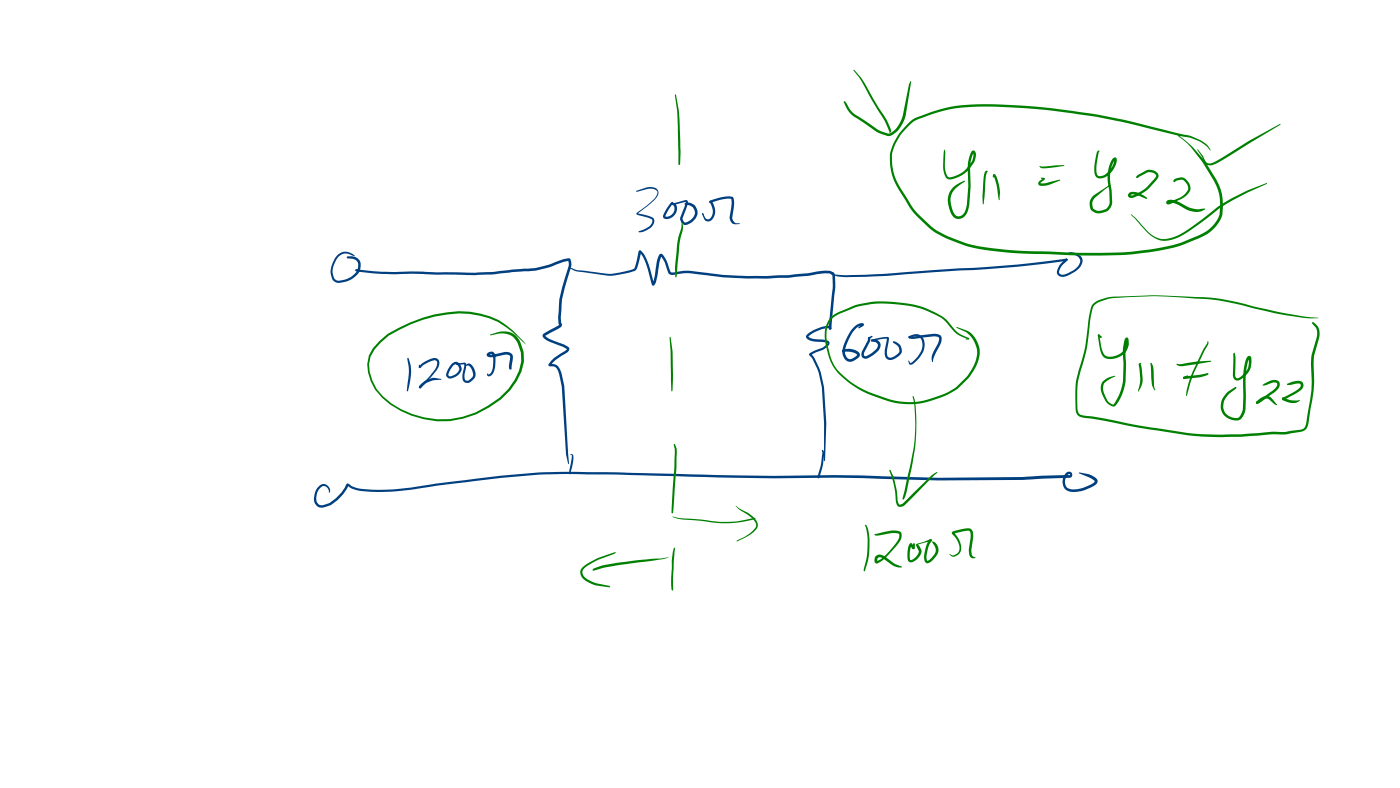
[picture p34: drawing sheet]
<svg xmlns="http://www.w3.org/2000/svg" width="420mm" height="236mm" viewBox="0 0 420 236" stroke-linecap="round" stroke-linejoin="round" font-family="sans-serif">
<g fill="#004080">
<path d="M101.1 76.5a3.5 3.5 0 0 1 5.3 .3l-.4-.2a3.4 3.4 0 0 0-4.6 .4 6 6 0 0 0-1.2 6.4l1.2 .7a7.1 7.1 0 0 0 5.5-2.8l.4-1 .1-1a1.83 1.83 0 0 0-2-1.8l-1.2-.1-.3-.3 .4-.3 1.1-.1a2.58 2.58 0 0 1 2.8 2.6 5.6 5.6 0 0 1-4.5 5.1l-1.8 .3a2.12 2.12 0 0 1-2.4-1.6 7 7 0 0 1 1.6-6.6z"/>
<path d="M106.6 80.8l1.3-.4-1 .8h-.3z"/>
<path d="M106.6 80.7l1 .1a83.9 83.9 0 0 0 15.8 .5l19 .4 5.6-.3 5.4-.7 7.3-.5a37 37 0 0 0 8.2-2.6l1.6-.3a2.29 2.29 0 0 1 .6 3.1l-2.6 9.4-.3 5.2 .1 1.7a.93 .93 0 0 1-.5 1.6l-4.4 2.3 1.5 .9 5.3 2.3a1.06 1.06 0 0 1 .5 1.1 1.06 1.06 0 0 1-.9 .8l-3.1 2-1.6 1.7-.2-.4 1.8 .2 .9 .9 .8 1.9 .8 3.6 1.3 23.4-.8-2.9-1.3-20.4-.7-3.6-.7-1.6-.7-.7-1.5-.1-.4-.4 1.7-2 3.9-2.7-1.1-.7a16.8 16.8 0 0 1-5.8-2.7 .8 .8 0 0 1 0-1.3l4.6-2.7 .1 .2-.3-.6-.1-1.7 .3-5.5 2.9-10.2-.2-1.4 .2 .1-1.5 .3a37.9 37.9 0 0 1-8.5 2.7l-7.1 .4-6.1 .7-5 .2-19-.4h-9.4l-6.7-.6-.7-.2z"/>
<path d="M170.4 80.2l1 .1 1.7 .6 9.1 1.1a27.1 27.1 0 0 0 7.8-1.4l.7-1.5 .8-3.7 .4-.4 .4 .4-1.3 4.9-.5 .8-1 .3a26.6 26.6 0 0 1-7.3 1.2l-9.5-1.4z"/>
<path d="M191.6 75.1l.3-.1a5.6 5.6 0 0 1 2.4 3.6l1.9 6.5-.5-.2 .6-2 .6-4.4 .6-1.8a.76 .76 0 0 1 .6-.7 .76 .76 0 0 1 .8 .5l1.1 1.8 1.1 3.1 .4 .2 4.8-.5 10.4 1.2 13 .4 6.8-.3 10.9-1.3h1.3l.9 .4a.88 .88 0 0 1 .8 .9v4.2l-1.1 11.8-.4 .3-.3-.4v-1.3l1.1-11.5-.2-3.2-.6-.3-2.2-.1-4.2 .7-6 .6-6.8 .3-13-.4-10.1-1.3-4.3 .5a1.53 1.53 0 0 1-2.2-1.2 9.8 9.8 0 0 0-1.9-4.4l.1 .1-.6 1.8-.7 4.4-.6 2.1a.51 .51 0 0 1-.4 .4 .51 .51 0 0 1-.6-.2 29.7 29.7 0 0 0-2.9-8.8l-.9-.9z"/>
<path d="M242.1 100.1a10.1 10.1 0 0 1 6.8-2.4l.4 .6-.1 .3-.4 .1-.3-.4a9.9 9.9 0 0 0-6.1 2.5 3.2 3.2 0 0 0 2.7 .8l3 .4a.88 .88 0 0 1 .7 .7 .88 .88 0 0 1-.5 .9l-.2 .2a8.1 8.1 0 0 1-3.9 1.9l-1.1 .7 .1-.4 .6 .6a12.7 12.7 0 0 1 2.3 4.8l1 4.5a137.5 137.5 0 0 1 .3 22.1h-.3v-.4v-10.8l-.7-10.8a21.3 21.3 0 0 0-3.1-9l-.6-.6v-.5l1.9-1a6.3 6.3 0 0 0 3.1-1.6l.3-.6-1.8-.3a5 5 0 0 1-4.4-1.2 .77 .77 0 0 1 .3-1.1z"/>
<path d="M190.9 57.1l2.9-.9a2.62 2.62 0 0 1 3.6 1.2 2.97 2.97 0 0 1-1.2 2.5l-4.9 4 3.1 .7 1.3 .6a1.51 1.51 0 0 1 .1 2.2 5.3 5.3 0 0 1-4.1 2.2l-.3-.2 .3-.2a6.9 6.9 0 0 0 3.6-2.2l.3-.8-.2-.6-4-1.2a.44 .44 0 0 1-.5-.3 .44 .44 0 0 1 .2-.5l4.9-3.9a2.11 2.11 0 0 0 1-2.5 3.1 3.1 0 0 0-3.1-.5l-2.9 .8-.3-.2z"/>
<path d="M201.4 60.7l.2-.2 .2 .1-.1 .3z"/>
<path d="M201.1 60.8l.5-.3 .2 .2-2.3 4.1a2.18 2.18 0 0 0 2.3-.9 2.18 2.18 0 0 0 0-2.4l-.6-.4 .3-.4a1.7 1.7 0 0 1 1.4 2.7 2.75 2.75 0 0 1-4 1.8l-.1-.4a10.5 10.5 0 0 1 2.3-4z"/>
<path d="M201.3 60.8l4-.8a.78 .78 0 0 1 1 .3 .78 .78 0 0 1-.1 .9l-1.6 4.2 .3 .8 .5 .4a3.5 3.5 0 0 0 2.9-2.5v-.9l-.5-1.1-1.1-.6-1.5-.4a2.38 2.38 0 0 1 3.3 .7 3.1 3.1 0 0 1 .6 2.4 3.8 3.8 0 0 1-4.2 3.1 2.05 2.05 0 0 1-.8-2.5l1.6-4.3-4.1 .9-.3-.1z"/>
<path d="M210.7 63.8l.4 .7-.6-.5z"/>
<path d="M210.5 63.9l.3 .1z"/>
<path d="M212.8 60.2h.5l.5 .6a3.7 3.7 0 0 1-1.2 5.5 1.29 1.29 0 0 1-1.5-.9l-.6-1.4 .2-.2 .9 1.6 1 .3a3.6 3.6 0 0 0 .1-5.2z"/>
<path d="M212.8 60.2a12.7 12.7 0 0 1 6.8-1.3l.4 .8a12 12 0 0 1-.4 5.5l.2 .9 .6 .6 1.5 .3-1.3 .2a1.49 1.49 0 0 1-1.6-1.2l-.2-.9a11.5 11.5 0 0 0 .5-5.3v-.3l.1 .1a10.5 10.5 0 0 0-6.1 1.1h-.5z"/>
<path d="M122.1 107.4l.2-.3 .2 .2 .6 1.9 .2 2.1-.4 3.5-.7 2.4-.2-.2 .6-5.7z"/>
<path d="M125.6 109.4l.2-.2 .2 .2-.1 .8-.3-.2z"/>
<path d="M126.4 109a5.8 5.8 0 0 1 4.5-1.7 1.82 1.82 0 0 1 .4 2.9l-2 2.7-3 3.2-.6 .1v-.5l2.8-2.7 1.7-2.1a3.3 3.3 0 0 0 .9-2.5l-.6-.5a6.3 6.3 0 0 0-3.6 1.5l-.8 .8h-.5l.2-.5z"/>
<path d="M125.7 115.7h.5v.5h-.5z"/>
<path d="M126 115.2a5.6 5.6 0 0 1 6.4-1.6l-.7 .2a6.8 6.8 0 0 0-5.1 2l-.6 .5a.57 .57 0 0 1-.4-.5 .57 .57 0 0 1 .4-.6z"/>
<path d="M135.5 109l1-.6 .2 .2-.1 .4-.5 .3a6.6 6.6 0 0 0-1.7 3l.5 .4a3.3 3.3 0 0 0 2.8-2.1l-.3-1-.7-.6v-.4l.6 .2 2.2-.2 .3 .8-.5 3.1 .2 1.2 .9 .3 1.3-1.1a2.55 2.55 0 0 0-.8-3.1l-.5-.3h-.6a.61 .61 0 0 1 .8-.6h.2a3.5 3.5 0 0 1 1.4 4.4l-1.3 1.2a1.49 1.49 0 0 1-1.6 0 1.49 1.49 0 0 1-.7-1.5l.7-3.9h-2.6a.45 .45 0 0 1-.3-.7 .45 .45 0 0 1 .8 .1 2.3 2.3 0 0 1 1.2 2.1 2.3 2.3 0 0 1-1.5 2.1 2.43 2.43 0 0 1-2.5 .5 1.39 1.39 0 0 1-.2-2.2z"/>
<path d="M146.2 105.8a1.38 1.38 0 0 1 1.7-.4 1.38 1.38 0 0 1 .7 1.7 6.5 6.5 0 0 1-1.3 5.3 .62 .62 0 0 1-.9 .4 .62 .62 0 0 1-.2-1l.4 .3a2.26 2.26 0 0 0 1.2-2.4l-.1-3.3-.2-.4-.9 .3v-.2l1.4 .1 3.1-.7a1.9 1.9 0 0 1 2.7 1.3l-.4 3.5a.44 .44 0 0 1-.5 .3 .44 .44 0 0 1-.3-.6l.4-3.3a1.02 1.02 0 0 0-1.4-.5l-3.9 .8a1.16 1.16 0 0 1-1.7-.9z"/>
<path d="M256 98a2.57 2.57 0 0 1 3-1l.1 .4-.3 .3-1.2 .7-.3-.2 1.2-1.1 .1 .4a4 4 0 0 0-3.1 2.3 9.6 9.6 0 0 0-2.1 6.1 1.58 1.58 0 0 0 1 1.6 1.58 1.58 0 0 0 1.8-.5l.8-.6-.1-.3a6.6 6.6 0 0 0-4.3-.8l-.1-.2a4.3 4.3 0 0 1 5.1 .5 1.04 1.04 0 0 1-.2 1.6 2.99 2.99 0 0 1-3.1 1.1 3.7 3.7 0 0 1-1.2-5.3l1.4-3z"/>
<path d="M260.4 101.1l1.1-.5 .2 .2-1.1 .8-.4-.3z"/>
<path d="M260.3 101.1l.3-.1 .3 .3-.1 .3h-.4z"/>
<path d="M260.3 101.1a.68 .68 0 0 1 .8 .4 .68 .68 0 0 1-.3 .8l-1.6 3.2-.1 1 .5 .2 .6-.2 2.4-1.8a1.24 1.24 0 0 0 .7-1.4 1.24 1.24 0 0 0-1.3-.9 .53 .53 0 0 1-.7-.6l.2-.1a1.96 1.96 0 0 1 2.5 1.1 1.96 1.96 0 0 1-.9 2.5l-2.3 1.7a1.47 1.47 0 0 1-2 .2 1.47 1.47 0 0 1-.3-2l1.9-3.6z"/>
<path d="M261.2 101.9l.3-.2 .2 .4-.4 .1z"/>
<path d="M261.3 101.8l3.2-.8h1.9l.2 .6-.6 4.4 .2 .8 .7 .3 1.5-.6 1.3-1.2-.3-1.4-1.5-1.2-.1-.4a2.72 2.72 0 0 1 2.6 3.2l-.2 .4a5.3 5.3 0 0 1-3.1 1.9 1.66 1.66 0 0 1-1.8-1.8v-1.2l.7-3.4 .1 .1-2 .1-2.7 .6-.2-.1z"/>
<path d="M272.5 100.7a2.87 2.87 0 0 1 4.3 .6 5.7 5.7 0 0 1-1.8 6.6l-.9 .9a.83 .83 0 0 1-.8 .5 .83 .83 0 0 1-.8-.6v-.7l.4 .7h.2a6.6 6.6 0 0 0 3.3-6.6 2.02 2.02 0 0 0-3.2-1l-.7 .1z"/>
<path d="M272.5 100.8h1.5l6.1-.8a1.83 1.83 0 0 1 2.3 1.1l-.3 1.8-1.9 3.6-.6 2-.3-1.3a8.6 8.6 0 0 1 1.9-4.2l.4-1.6-.1-.3-.4-.2-1-.2-6.5 .8-1-.2z"/>
<path d="M95.6 145.6a1.87 1.87 0 0 1 2.4-.3 1.87 1.87 0 0 1 .7 2.3l-.1-.7a1.44 1.44 0 0 0-1.1-1.3 1.44 1.44 0 0 0-1.6 .7 3.4 3.4 0 0 0-.2 4.9l.9 .1 2.3-.7 1.9-1.4 1.6-1.7 1.5-2.5 .4-.2a7.4 7.4 0 0 0 4.8 1.7 74.7 74.7 0 0 0 21.5-1.6l9.2-1.1a266.5 266.5 0 0 1 23.2-2.4h1.9a1043.4 1043.4 0 0 1 50.3 .9l17 .2a702 702 0 0 1 49.2 .6l25.3-.2 5.7-.4 8.5-.1-.1-.4h-.3a2.63 2.63 0 0 0 0 4.3l.7 .2a10.7 10.7 0 0 0 6.7-1.8l.4-.5-.3-.4-1.1-.7-3.4-1.5h.7a7.5 7.5 0 0 1 4.5 1.7 1.3 1.3 0 0 1-.6 2.2 9.7 9.7 0 0 1-7.9 1.5 3.3 3.3 0 0 1 .3-5.7l.6 .1 .4 .5-.1 .8-.4 .4-14.3 .6-25.3 .2-31.2-.8a951.9 951.9 0 0 1-50.9-.6l-6.8-.1a410.7 410.7 0 0 0-31.1-.2 526 526 0 0 0-36.5 4.2 51.4 51.4 0 0 1-18.3 .3l-1.6-.6-.8-.6 .3-.1-.6 1.2a11.4 11.4 0 0 1-6.9 5.4 2.5 2.5 0 0 1-2.8-3.4l.5-1.7z"/>
<path d="M249.3 82l3.9 .4 6.3-.1 23.9-1.6a318.5 318.5 0 0 0 36.4-3.3l.3 .4-.3 .3-3.5 .5a330.6 330.6 0 0 1-32.8 2.7l-7.8 .6a229.7 229.7 0 0 1-21.4 1.1l-3.2-.2-1.7-.6z"/>
<path d="M319.6 77.5l.5 .2-.1 .3-.2 .1-.3-.2z"/>
<path d="M320.5 75.5l2.3 .3a2.54 2.54 0 0 1 1.8 2.1 2.54 2.54 0 0 1-1.1 2.5l-2.8 1.9a2.52 2.52 0 0 1-3.6-.1l-.1-.2a3.6 3.6 0 0 1 1.4-3.4l1.1-1 .5-.1v.5l-1.9 2-.5 1.2v.6a1.27 1.27 0 0 0 1.6 .4l2.6-1.2a3.6 3.6 0 0 0 2.1-3l-.8-1.2-2.6-1.1z"/>
<path d="M171 136.1l.3-.1a.6 .6 0 0 1 .6 .8l-.2 2.2-.6 2.9-.2 .2-.2-.2v-.8l.8-4.4-.1-.4z"/>
<path d="M246.5 134.8l.4 .1 .2 .7-.3 3.2-1.1 4.3-.3 .2-.3-.4 1.1-4 .4-3.3z"/>
<circle cx="248.9" cy="98.3" r=".38"/>
<circle cx="213.1" cy="60.5" r=".36"/>
<circle cx="272.7" cy="101" r=".33"/>
</g>
<g fill="#008000">
<path d="M202.4 28.4l.1-.2 .2 .2 1 6.6 .4 10.4-.2 3.7-.2 .3-.3-.3-.3-15.4z"/>
<path d="M204.5 66.3v-.1a6 6 0 0 1-.1 4l-.6 2.8-.7 7.1a5.3 5.3 0 0 1-.4 3l-.2-.2a43.2 43.2 0 0 1 .5-8.8l.4-3.1 .9-3z"/>
<path d="M200.8 101l.1-.1 .2 .1 .6 4.3 .1 8.3-.2 3.5-.1 .2-.2-.2-.2-11.7z"/>
<path d="M202.2 132.9l.7 1.7v5l-.9 12.4-.2 1.6-.2 .2-.2-.2v-1.6l.8-12.4 .1-4.8-.3-1.7z"/>
<path d="M202 164.1l.2-.1 .2 .2-.4 4.5-.1 7.9-.3 .3-.2-.4-.1-3.6 .2-5.2z"/>
<path d="M177.8 170.4a20.9 20.9 0 0 1 6.8-1.8l7-.9 8.8-.7-1.6 .5-4.3 .6a83.1 83.1 0 0 0-16.4 2.8h-.3z"/>
<path d="M174.6 170l1.9-1.4 2.9-1.5 5-1.7 .2 .1-.8 .6-4.1 1.4a11.4 11.4 0 0 0-4.9 3.2 2.12 2.12 0 0 0 1.3 2.8l2.3 1.1 4.4 .9 .2 .2-.3 .2-3.9-.6-2.2-.8a3.2 3.2 0 0 1-2.4-3.9z"/>
<path d="M201.7 154.7l2 .5 6.2 .4 5.8 .7a35.6 35.6 0 0 0 10.7-1.2l.1 .1a27 27 0 0 1-10.8 1.5l-11.6-1.2z"/>
<path d="M220.6 151.5l.9 .6a12.8 12.8 0 0 1 5.2 3.7 2.11 2.11 0 0 1-.2 3.1l-.4 .3a15.1 15.1 0 0 1-5.1 3l-.1-.2a14.6 14.6 0 0 0 4.9-3.1l.5-.6a1.74 1.74 0 0 0-.4-2.7l-1.6-1.4-2.8-1.7z"/>
<path d="M113.8 102.1l.3-.2a25.5 25.5 0 0 1 8.8-5.3l3.8-1.4 3.6-1 3.8-.7a24.3 24.3 0 0 1 6.9-.1l3.1 .5a22.8 22.8 0 0 1 12.6 8l.9 1.2-.4-.3a37.9 37.9 0 0 0-6.5-5.5l-1.3-.9-2.7-1.1-5.9-1.3a23.7 23.7 0 0 0-6.8 .2l-3.5 .6-4.3 1.2a52.1 52.1 0 0 0-9.6 4.5l-2.4 2.1a12 12 0 0 0-3.1 4.1l-.4 2.4a14.3 14.3 0 0 0 7 11.9 27.6 27.6 0 0 0 13.4 4.6l3.7-.1 4-.7a23.7 23.7 0 0 0 7.5-3.3 22.1 22.1 0 0 0 6.1-5 17.7 17.7 0 0 0 3.9-8.3 9.1 9.1 0 0 0-2.3-7.1 5.2 5.2 0 0 0-4.5-1.2l-2.4 .6-.1-.3a9.6 9.6 0 0 1 4.9-.9 5 5 0 0 1 4.2 3.4 11.3 11.3 0 0 1-1.1 11.4 19.2 19.2 0 0 1-4.4 5.2l-.3 .3a27.3 27.3 0 0 1-26.9 4.9 21.1 21.1 0 0 1-11.6-9 11.4 11.4 0 0 1-1.1-9.2 11.6 11.6 0 0 1 3.1-4.2z"/>
<path d="M289.7 101.4l.7-.1 .2 .2-.9 .2z"/>
<path d="M290.3 101.4l.1-.1 .2 .2-.2 .1z"/>
<path d="M249.3 94.8l.1-.1a28.2 28.2 0 0 1 20.6-4.1 24.9 24.9 0 0 1 14.2 5.6l2.9 3.3 3.5 1.9-.2 .2-1-.3-2.4-1.2-3-3.3a20 20 0 0 0-10.4-5 35.4 35.4 0 0 0-16.8 .1l-4.7 1.9a6.8 6.8 0 0 0-4.2 8.1 16.6 16.6 0 0 0 3.7 9.4 28.7 28.7 0 0 0 13.2 7.7 22.2 22.2 0 0 0 17.5-.7l1.6-.7a16.8 16.8 0 0 0 7.6-7.1 7.7 7.7 0 0 0-1.8-11l-2.9-1.4 .2-.2 2.9 1.1a7.7 7.7 0 0 1 2.8 10.6 18.6 18.6 0 0 1-8.5 8.6 24.8 24.8 0 0 1-14.8 2.6 34.8 34.8 0 0 1-15.9-7 14.2 14.2 0 0 1-4.7-6.1 17.5 17.5 0 0 1-1.3-9.6l.8-2z"/>
<path d="M283.1 44.8l.4 .9-.2 3.5a5.4 5.4 0 0 0 1 3.8l.1 .1a8.1 8.1 0 0 0 7.5-6.7l-.1-.6h.2a12 12 0 0 0-1 7.2l.1 2.8-.4 5.6a4.1 4.1 0 0 1-3 4.2h-.5a2.6 2.6 0 0 1-2.3-2.2 6.1 6.1 0 0 1 1.8-8l2.4-1.3 .3 .1a12 12 0 0 0-3.9 3.5 7 7 0 0 0 1 6.8 2.03 2.03 0 0 0 3.1-1.7l.3-1.5 .5-5.6-.1-2.6a11.8 11.8 0 0 1 1.2-7.9 1 1 0 0 1 1.1 .3 1 1 0 0 1 0 1.1 8.7 8.7 0 0 1-8.3 7 3 3 0 0 1-1.5-2.9z"/>
<path d="M295.5 51.3l.4-.2 .3 .3-.3 .1-.3 1.4-.4 5.9-.3 2.4-.3-2.4 .2-4 .3-2.3z"/>
<path d="M297.9 52.2h.4a9 9 0 0 1 1.6 5.5l-.3 2.3-.4-2.2a12.9 12.9 0 0 0-1.3-5.1l.3-.1-.4 .6z"/>
<path d="M311.7 49.7l1.2 .2 3.6-.4 2.7 .1-6 .8-1-.1z"/>
<path d="M312.1 53.4l.2-.2h.6l.4 .3-.2 .3z"/>
<path d="M311.6 54.3l1.5-1 .2 .4-1.2 .9-.1 .4 1.5-.1 4-1h.4l-3.1 1.4-2.3 .4a.83 .83 0 0 1-1-.3 .83 .83 0 0 1 .1-1.1z"/>
<path d="M329.1 45.2l.5-.1 .1 .1-.3 .5a13.3 13.3 0 0 0-.4 6.5 1.17 1.17 0 0 0 1.8 .4 5.9 5.9 0 0 0 3.3-4.9l.3 .2a9.4 9.4 0 0 0-1.2 8.1l.3 4.7a3.3 3.3 0 0 1-1.9 2.7 3.6 3.6 0 0 1-4.5-.5 3.5 3.5 0 0 1 .9-4.4l4.7-3.1 .2 .1-4.5 3.6-.6 .8-.3 1.1 .3 1.4 1 .7a3.5 3.5 0 0 0 2.7-.5l.8-.8 .5-1.1-.2-3.6a11.1 11.1 0 0 1 1.3-9.8 .65 .65 0 0 1 .8 0 .65 .65 0 0 1 .2 .8 6.3 6.3 0 0 1-5.1 5.3 1.92 1.92 0 0 1-1.7-2.5l.4-3.4z"/>
<path d="M341 52.8l.3 .3-.1 .2-.4-.1z"/>
<path d="M341 52.8l.2 .3-.2 .2-.3-.3z"/>
<path d="M341 52.6l2.5-1.4a2.52 2.52 0 0 1 3.9 1.7l-.7 1.1-1.8 2a9.3 9.3 0 0 1-5.9 3.3 .96 .96 0 0 1-.7-1.3 .96 .96 0 0 1 1.3-.5h.8a7.3 7.3 0 0 1 3.5 1.7l.1 .2-.3 .2-3.4-1.4h-1l-.3 .3 .2 .1a9.8 9.8 0 0 0 5.2-3.1l2-2.2 .3-.8a2.24 2.24 0 0 0-2.4-.9l-3.3 1.7-.3-.3z"/>
<path d="M352 53.8l.4-.3a3 3 0 0 1 3.7 .6 3 3 0 0 1 .3 3.7l-.2 .2a12.5 12.5 0 0 1-5.1 3 .72 .72 0 0 1-1.1 .2 .72 .72 0 0 1-.1-1l.6-.3a4.8 4.8 0 0 1 3.5 .8 9.8 9.8 0 0 0 4.7 1.9l2.6-.1 .1 .2a5.3 5.3 0 0 1-5.8-.1 10.6 10.6 0 0 0-4.3-1.9h-.8l-.2-.2 2.2-.8a5.6 5.6 0 0 0 3.8-3 3 3 0 0 0-1.9-2.9l-2 .6-.2-.2 .2 .1a.34 .34 0 0 1-.6 .1 .34 .34 0 0 1 .2-.6z"/>
<path d="M329.5 100.5l.8 .5-.2 .2-.7-.3z"/>
<path d="M330 100.8l.3 .1v.2l-.4-.1z"/>
<path d="M329.3 100.2h.3l.7 .7-.2 .3-.2-.1-.6-.5z"/>
<path d="M329.4 100.2l.3 .2-.2 .2-.3-.2z"/>
<path d="M329.2 100.3l.3-.1 .2 .1 .6 3.8a2.66 2.66 0 0 0 1.9 2.7 4.5 4.5 0 0 0 5.4-4.7v-.4l.5 .1-.6 2.9 .2 4.2-.2 5.3a12.2 12.2 0 0 1-3.4 7.5h-.5a3.9 3.9 0 0 1-2.1-1.6l-.8-1.4a4.5 4.5 0 0 1-.4-3.8 3.7 3.7 0 0 1 2.7-2l1.3-.4 .1 .2-3.2 2-.4 .8v1.3l1.4 3.3 1.1 .9 .5 .2 .2-.1a15.7 15.7 0 0 0 2.7-6.9l.2-5.3-.2-4.2 .5-2.7a.68 .68 0 0 1 .6-.9 .68 .68 0 0 1 .6 .9 5.1 5.1 0 0 1-7.5 4.9l-.6-.9-.4-1.2z"/>
<path d="M341.6 108.8l.4-.1 .2 .2-.3 .3 .4 1 .3 3.5a6.1 6.1 0 0 1-1.2 3.6l-.2-.2 .7-3.4-.5-4.4z"/>
<path d="M345.1 108.6l.7 1.5 .2 5.5 .5 1.2-.2 .1-.7-1.2a5.5 5.5 0 0 1-.4-3.5l-.3-3.4z"/>
<path d="M352.9 108.9l1.3 .2 4.7-.8 3.8-.3 .5 .2-8.6 1.5-1.3-.2-.5-.3z"/>
<path d="M355.7 112.7l.4-.2 .2 .2-.5 .2z"/>
<path d="M354.8 113l1.2-.5 .3 .2-1.2 .8-.3-.1z"/>
<path d="M354.8 112.9l.5 .1v.4h-.5z"/>
<path d="M354.8 112.9l7.3-1.2 .3 .3a10.6 10.6 0 0 1-5.8 1.3l-1.5 .2-.3-.1z"/>
<path d="M362 102.3l.2-.1 .2 .2-.1 .7-4.3 8.5-2.1 6.9-.3-.1a25.1 25.1 0 0 1 2-7l3.2-6.7 1.1-1.8z"/>
<path d="M369.9 105.8l.4-.1 .2 1.2-.1 5.4 .1 .7 .3 .3a5.2 5.2 0 0 0 3.6-6l.3 .1a8.6 8.6 0 0 0-1.1 5l-.1 10.2a3.3 3.3 0 0 1-2.5 3.3 4.4 4.4 0 0 1-4.4-2 4.4 4.4 0 0 1 .2-4.9 7.6 7.6 0 0 1 3.6-3.1l.3 .1v.4a8.5 8.5 0 0 0-3.3 3 3.7 3.7 0 0 0-.1 4.2 3.7 3.7 0 0 0 3.9 1.6l.1-.1a3.5 3.5 0 0 0 1.4-2.5l.1-3.7a31.1 31.1 0 0 1 .8-11.1 .98 .98 0 0 1 .4-1 .98 .98 0 0 1 1.1 0 5.7 5.7 0 0 1-4.3 7.2 1.5 1.5 0 0 1-1.1-1.7z"/>
<path d="M378.8 115.2a4.7 4.7 0 0 1 4.3-1.2 1.71 1.71 0 0 1-.3 2.9l-5.3 3.9a.43 .43 0 0 1-.6 .1 .43 .43 0 0 1-.2-.5l4.4-3.1a3.1 3.1 0 0 0 1.9-2.2l-.1-.4a2.17 2.17 0 0 0-2 .1l-2.2 .7z"/>
<path d="M376.7 120.3l.6 .1-.1 .5-.5-.1z"/>
<path d="M376.8 120.2a3.8 3.8 0 0 1 3.4-1.6l1.1 .7 1.6 1.9-.1 .2-2.7-2-1.1 .2-2 1.4-.4-.4z"/>
<path d="M386 114.9l2.2-.7a1.81 1.81 0 0 1 2.6 .7 2.11 2.11 0 0 1-1.5 2.5l-3.8 2.1-.7 .3-.3-.1v-.6l2.3-1.1a5.8 5.8 0 0 0 3.2-2.4v-.5l-.3-.2-3.6 .4-.2-.2z"/>
<path d="M384.5 119.2h.6a6.5 6.5 0 0 0 3.5 .7l1.2 .1a3.3 3.3 0 0 1-3.9 .4l-1.3-.6z"/>
<path d="M327.8 91l1.7-1.1 3.9-1a188.2 188.2 0 0 1 27.8 .1l2 .2a85.2 85.2 0 0 1 14.4 3 113.6 113.6 0 0 0 17.8 3l-.1 .1a80.2 80.2 0 0 1-20.4-3.2 69.2 69.2 0 0 0-18.6-2.9 125.1 125.1 0 0 0-24 .3l-2.2 .8a3.3 3.3 0 0 0-2.7 2.9l-1.5 10.9-2.8 11.1a25.5 25.5 0 0 0 .3 8.4l.4 .5 1.1 .3a89.7 89.7 0 0 1 13.3 2.4l18 2.9a143.3 143.3 0 0 0 26-.4l3.1 .1 4.8-.7a2.05 2.05 0 0 0 1.6-2.3l.7-4.3a37.6 37.6 0 0 0 .7-13.2 22.2 22.2 0 0 1 1.8-8.4l.1-.9a3.8 3.8 0 0 0-1.6-2.9l.5-.2a4 4 0 0 1 1.6 4.8 24.1 24.1 0 0 0-1.4 13l-.2 2.7-1.6 9.8a2.67 2.67 0 0 1-2.5 2.6l-4.5 .7h-3.8a124.2 124.2 0 0 1-25.4 .3 428.5 428.5 0 0 1-28.6-5l-1.6-.2a2.88 2.88 0 0 1-3.2-1.7l-.3-5.1 .2-4.2 2.7-9.8 .9-7.1a11.9 11.9 0 0 1 1.6-6.3z"/>
<path d="M273.6 118.8l.3-.1a40.4 40.4 0 0 1 .5 15.1l-2.4 13.1a4.6 4.6 0 0 1-1.2 2.8l-.2-.3a128.7 128.7 0 0 0 3.8-19.3l-.1-7.8z"/>
<path d="M266.7 140.9l.1-.2 .2 .1 .8 1.8a34.1 34.1 0 0 1 1.6 8l.3 .5 .9-.2 8.7-8.5 1.7-1v.2l-9.8 9.8a1.36 1.36 0 0 1-1.4 .4 1.36 1.36 0 0 1-1-1l-.1-.4a27.7 27.7 0 0 0-1.3-7.6z"/>
<path d="M259.4 157.3l.3-.1a17.7 17.7 0 0 1 .5 10.9l-1 3-.2-.4 .5-2.3a20.1 20.1 0 0 0-.1-11.1z"/>
<path d="M262.2 160.1l.2-.2 4.7-1a3.2 3.2 0 0 1 3.2 .7 3.7 3.7 0 0 1-1.4 3.7l-2.4 2.8a5.9 5.9 0 0 1-3.9 2.6 1.56 1.56 0 0 1-.2-1.9 1.56 1.56 0 0 1 1.8-.6l1.3 .5 2.8 2.2 2.2 .9a2.99 2.99 0 0 1-3-.6l-2.8-2-1.2-.3a.79 .79 0 0 0-.4 1.2l-.2-.1 1.4-.6a25.8 25.8 0 0 0 5.1-5.9l.3-1.3-.1-.3-.3-.1-1.9-.1-2.7 .5a2.73 2.73 0 0 1-2.5-.1z"/>
<path d="M273.9 162.8l.5 .2-.1 1.2-.4 .3-.3-.4z"/>
<path d="M272.8 162.8l.3-.2 .4 .3 .7 1.2a.44 .44 0 0 1-.4 .4 .44 .44 0 0 1-.4-.4l-.5-.9 .5 .1a7.3 7.3 0 0 0-.5 4.3l.4 .1a2.65 2.65 0 0 0 2.1-3l-.7-1.3 .1-.4 4.2-1.5 .3 .1 .1 .2-.3 .3-4.1 1.1 .1-.2 .9 1.1a2.49 2.49 0 0 1-1 3.4 1.79 1.79 0 0 1-2.6 .6 7.4 7.4 0 0 1 .4-5.3z"/>
<path d="M278.8 161.6l.5-.1v.6h-.4z"/>
<path d="M278.8 161.6l.3-.1a.47 .47 0 0 1 .3 .3 .47 .47 0 0 1-.2 .5 6.5 6.5 0 0 0-1.1 5.7l.9-.6 1.1-1.2a2.72 2.72 0 0 0-.5-3.7l-.1-.2a1.91 1.91 0 0 1 1.9 1.9v.3a2.93 2.93 0 0 1-.7 2.1l-1.6 1.7a1.13 1.13 0 0 1-1.4 .3 1.13 1.13 0 0 1-.6-1.3 9.1 9.1 0 0 1 1.6-5.6v.1z"/>
<path d="M285.6 159.3l4.4-1.1a1.51 1.51 0 0 1 1.8 1.7l-.5 5.7 .3 .9 .9 .5a1.21 1.21 0 0 1-1.9-.9l-.1-1.5 .6-4.1-.3-1.3-1.1-.2-3.7 .8v-.3a6.3 6.3 0 0 1 2.2 5.3 2.18 2.18 0 0 1-3.1 1.6l-.4-.4 1.2 .3a2.44 2.44 0 0 0 1.4-3.8l-.7-1.4-1.2-1.3z"/>
<path d="M339.1 64.2l1.5 1.2 3.5 3.9a6.8 6.8 0 0 0 8.6 1.4 68 68 0 0 0 12.6-8.9l1.9-1.2a64.6 64.6 0 0 1 12.6-5.8l.1 .3a78 78 0 0 0-14.2 7.3 54.8 54.8 0 0 1-13.6 9.2 7 7 0 0 1-8.2-2.1z"/>
<path d="M272.3 37l1.7-1.4a48.7 48.7 0 0 1 24.3-4.4 226.2 226.2 0 0 1 53.7 8.4l3.1 .7a13.2 13.2 0 0 1 7.2 3.5l.7 1.2-1.2-1.2a14.1 14.1 0 0 0-8-3.1l-4.8-1.1a205.5 205.5 0 0 0-57.6-7.6 43.7 43.7 0 0 0-17.7 4.6 16.8 16.8 0 0 0-6.2 10 16.8 16.8 0 0 0 3.5 11.2 26.3 26.3 0 0 0 4.2 6.2l1.4 1.3a23.2 23.2 0 0 0 10.9 6.8 46.9 46.9 0 0 0 14.8 2.8l12.3 .4a155 155 0 0 0 28.6-.4 41.8 41.8 0 0 0 19.5-6.3l2-2.4 1-1.9a15.2 15.2 0 0 0-1.7-10.1l-3.5-5.7-3.2-4.2-1.4-1.4-2.8-2.3 .3-.1 1.5 1.1a35 35 0 0 1 11.5 16.5 15.2 15.2 0 0 1-.2 7.3 13.2 13.2 0 0 1-8.5 6.7l-2.5 1a70.9 70.9 0 0 1-19.3 3.3 345.7 345.7 0 0 1-25.8-.3 81.3 81.3 0 0 1-21.2-2.7l-2.8-1.1a23.4 23.4 0 0 1-10.8-7.2l-2.2-2.5-3.2-5.2a16.1 16.1 0 0 1-2.7-12.6l.8-2a17.9 17.9 0 0 1 4.3-5.8z"/>
<path d="M256 20.9l2.8 3.3 4.6 8 2.4 3.6 1.2 2.7 .2 .8-.2 .4-.4-.1 .2-.2-1.5-3.3-4.1-6.6-3.3-5.8-2-2.6z"/>
<path d="M253 30.5l.2-.2 .4 .3 1.3 2.3 1.5 1.4 6.9 4.6 2.5 .9a1.34 1.34 0 0 0 1.6-.2 8.8 8.8 0 0 0 3.3-5.1l1.9-9.2 .5-1 .2 .2-1.7 10.2a7.7 7.7 0 0 1-5 6.1l-3.7-1.3-6.9-4.6-1.6-1.6z"/>
<path d="M359 44.7l1.7 1.9 .7 1.6a1.73 1.73 0 0 0 2.7 .3l4.3-2.4a142.5 142.5 0 0 1 15.5-9v.3l-18.7 11.3a3.4 3.4 0 0 1-3.5 .6l-.6-.8-.7-1.5z"/>
<circle cx="384.8" cy="119.4" r=".39"/>
<circle cx="273.9" cy="164.1" r=".34"/>
</g>
</svg>
